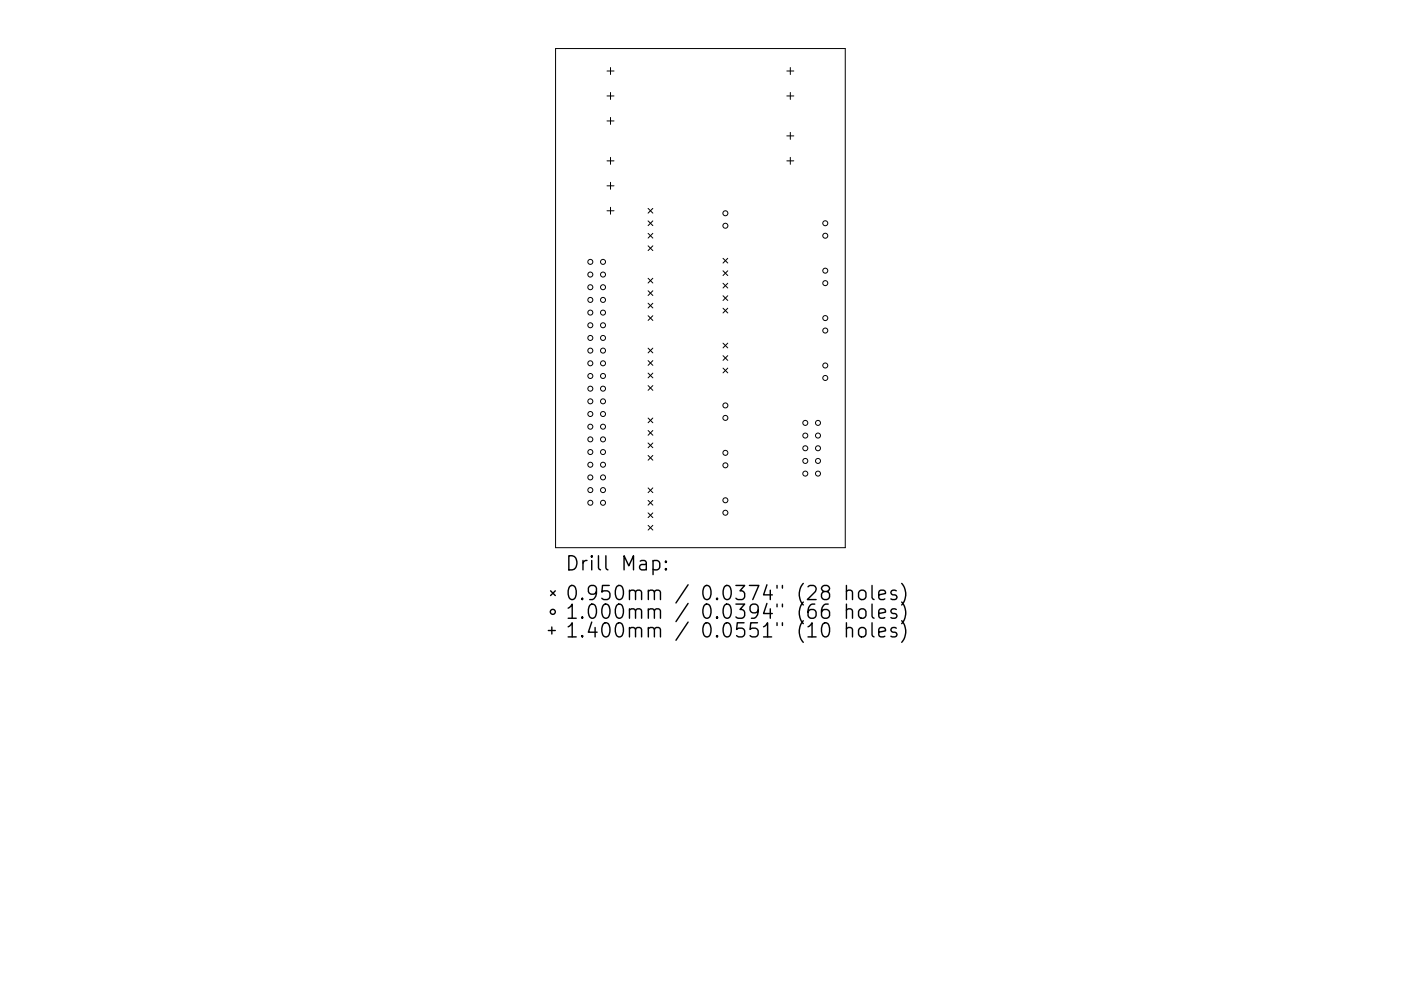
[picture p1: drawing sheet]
<svg xmlns="http://www.w3.org/2000/svg" width="297mm" height="210mm" viewBox="0 0 297 210" stroke-linecap="round" stroke-linejoin="round" font-family="sans-serif">
<defs><g id="words">
<g font-size="4.2">
<text x="119.7" y="121.1">Drill Map:</text>
<text x="119.7" y="127.4">0.950mm / 0.0374&quot; (28 holes)</text>
<text x="119.7" y="131.3">1.000mm / 0.0394&quot; (66 holes)</text>
<text x="119.7" y="135.3">1.400mm / 0.0551&quot; (10 holes)</text>
</g>
</g></defs>
<g fill="none" stroke="#000" stroke-width=".21">
<path d="M117.8 10.3h61.4v105.9h-61.4zM128.7 15.1h1.5M129.4 14.3v1.5M129.4 19.6v1.5M166.8 15.1h1.5M167.6 14.3v1.5M167.6 19.6v1.5M128.7 20.4h1.5M128.7 25.7h1.5M128.7 34.1h1.5M128.7 39.4h1.5M129.4 24.9v1.5"/>
<path d="M129.4 33.4v1.5M129.4 38.7v1.5M166.8 20.4h1.5M166.8 34.1h1.5M166.8 28.8h1.5M167.6 28.1v1.5M167.6 33.4v1.5M128.7 44.7h1.5M129.4 44v1.5M137.4 44.2l1 1M137.4 46.9l1 1M137.4 49.5l1 1"/>
<path d="M137.4 52.2l1 1M137.4 59l1 1M138.4 44.2l-1 1M138.4 46.9l-1 1M138.4 49.5l-1 1M138.4 52.2l-1 1M138.4 59l-1 1M153.3 54.8l1 1M153.3 57.5l1 1M154.3 54.8l-1 1M154.3 57.5l-1 1M137.4 61.7l1 1"/>
<path d="M137.4 64.3l1 1M137.4 67l1 1M137.4 73.9l1 1M137.4 76.5l1 1M137.4 79.2l1 1M138.4 61.7l-1 1M138.4 64.3l-1 1M138.4 67l-1 1M138.4 73.9l-1 1M138.4 76.5l-1 1M138.4 79.2l-1 1M153.3 62.7l1 1.1"/>
<path d="M153.3 65.4l1 1M153.3 60.1l1 1M153.3 72.8l1 1M153.3 75.5l1 1M153.3 78.1l1 1M154.3 72.8l-1 1M154.3 75.5l-1 1M154.3 60.1l-1 1M154.3 62.7l-1 1.1M154.3 65.4l-1 1M154.3 78.1l-1 1M137.4 81.8l1 1"/>
<path d="M137.4 88.7l1 1M137.4 91.3l1 1M137.4 94l1 1M137.4 96.6l1 1M138.4 81.8l-1 1M138.4 88.7l-1 1M138.4 91.3l-1 1M138.4 94l-1 1M138.4 96.6l-1 1M137.4 103.5l1 1M137.4 106.2l1 1M137.4 108.8l1 1"/>
<path d="M137.4 111.5l1 1M138.4 103.5l-1 1M138.4 106.2l-1 1M138.4 108.8l-1 1M138.4 111.5l-1 1"/>
<circle cx="125.2" cy="58.3" r=".53"/>
<circle cx="125.2" cy="55.6" r=".53"/>
<circle cx="127.9" cy="58.3" r=".53"/>
<circle cx="127.9" cy="55.6" r=".53"/>
<circle cx="153.8" cy="47.9" r=".53"/>
<circle cx="153.8" cy="45.2" r=".53"/>
<circle cx="175" cy="57.4" r=".53"/>
<circle cx="175" cy="50" r=".53"/>
<circle cx="175" cy="47.4" r=".53"/>
<circle cx="125.2" cy="66.3" r=".53"/>
<circle cx="125.2" cy="77.1" r=".53"/>
<circle cx="125.2" cy="71.7" r=".53"/>
<circle cx="125.2" cy="69" r=".53"/>
<circle cx="125.2" cy="74.4" r=".53"/>
<circle cx="125.2" cy="63.6" r=".53"/>
<circle cx="125.2" cy="60.9" r=".53"/>
<circle cx="125.2" cy="79.8" r=".53"/>
<circle cx="127.9" cy="77.1" r=".53"/>
<circle cx="127.9" cy="66.3" r=".53"/>
<circle cx="127.9" cy="71.7" r=".53"/>
<circle cx="127.9" cy="74.4" r=".53"/>
<circle cx="127.9" cy="69" r=".53"/>
<circle cx="127.9" cy="79.8" r=".53"/>
<circle cx="127.9" cy="60.9" r=".53"/>
<circle cx="127.9" cy="63.6" r=".53"/>
<circle cx="175" cy="77.5" r=".53"/>
<circle cx="175" cy="60.1" r=".53"/>
<circle cx="175" cy="67.5" r=".53"/>
<circle cx="175" cy="70.1" r=".53"/>
<circle cx="125.2" cy="82.5" r=".53"/>
<circle cx="125.2" cy="93.2" r=".53"/>
<circle cx="125.2" cy="98.6" r=".53"/>
<circle cx="125.2" cy="90.5" r=".53"/>
<circle cx="125.2" cy="87.8" r=".53"/>
<circle cx="125.2" cy="85.2" r=".53"/>
<circle cx="125.2" cy="95.9" r=".53"/>
<circle cx="127.9" cy="82.5" r=".53"/>
<circle cx="127.9" cy="93.2" r=".53"/>
<circle cx="127.9" cy="98.6" r=".53"/>
<circle cx="127.9" cy="85.2" r=".53"/>
<circle cx="127.9" cy="90.5" r=".53"/>
<circle cx="127.9" cy="87.8" r=".53"/>
<circle cx="127.9" cy="95.9" r=".53"/>
<circle cx="153.8" cy="98.7" r=".53"/>
<circle cx="153.8" cy="86" r=".53"/>
<circle cx="153.8" cy="88.7" r=".53"/>
<circle cx="153.8" cy="96.1" r=".53"/>
<circle cx="170.7" cy="92.4" r=".53"/>
<circle cx="170.7" cy="95.1" r=".53"/>
<circle cx="170.7" cy="97.8" r=".53"/>
<circle cx="170.7" cy="89.7" r=".53"/>
<circle cx="173.4" cy="95.1" r=".53"/>
<circle cx="173.4" cy="92.4" r=".53"/>
<circle cx="173.4" cy="89.7" r=".53"/>
<circle cx="173.4" cy="97.8" r=".53"/>
<circle cx="175" cy="80.2" r=".53"/>
<circle cx="125.2" cy="104" r=".53"/>
<circle cx="125.2" cy="106.7" r=".53"/>
<circle cx="125.2" cy="101.3" r=".53"/>
<circle cx="127.9" cy="104" r=".53"/>
<circle cx="127.9" cy="106.7" r=".53"/>
<circle cx="127.9" cy="101.3" r=".53"/>
<circle cx="153.8" cy="106.1" r=".53"/>
<circle cx="153.8" cy="108.8" r=".53"/>
<circle cx="170.7" cy="100.5" r=".53"/>
<circle cx="173.4" cy="100.5" r=".53"/>
</g>
<g fill="none" stroke="#000" stroke-width=".3">
<path d="M138.5 119.1l.8-.2 .6 .6v.8l-.3 .5-.3 .1-.8-.1M141.2 119.1l.1 .1-.1 .1-.2-.1 .2-.1v.2M116.3 133.8h1.4M116.7 125.3l1 1.1M117 133v1.5M117.7 125.3l-1 1.1M141.2 120.6l.1 .2-.1 .1-.2-.1 .2-.2v.3M174.6 132.3a.71 .71 0 0 1 1.1 .4 1.76 1.76 0 0 1-.5 2.4 .77 .77 0 0 1-.9-.5 2.34 2.34 0 0 1 .3-2.3zM174.7 125.5l-.2-.1a.62 .62 0 0 1-.3-.7 .62 .62 0 0 1 .5-.5h.6l.4 .3a.61 .61 0 0 1 .1 .6 .61 .61 0 0 1-.5 .4h-.6l-.5 .6v.5l.5 .6 .9-.1 .3-.5v-.5l-.6-.6M175.6 128.2a1.19 1.19 0 0 0-1.4 1.3v1.1l.3 .4 .8 .2 .4-.3 .2-1-.3-.4-.9-.2-.5 .6M179.5 125.5a.74 .74 0 0 1 1.2 .1v1.6M179.5 129.5a.74 .74 0 0 1 1.2 .1v1.6"/>
<path d="M179.5 133.4a.74 .74 0 0 1 1.2 .2v1.5M179.5 124.2v3M179.5 128.2v3M179.5 132.1v3M182.2 125.5a.81 .81 0 0 1 .8-.3 .81 .81 0 0 1 .6 .6v.8a.81 .81 0 0 1-.8 .6 .81 .81 0 0 1-.8-.6v-.8zM182.2 133.4a.81 .81 0 0 1 .8-.3 .81 .81 0 0 1 .6 .6v.9a.81 .81 0 0 1-.8 .6 .81 .81 0 0 1-.8-.6v-.9zM182.3 129.3a.81 .81 0 0 1 1.3 .4v.9a.81 .81 0 0 1-.8 .6 .81 .81 0 0 1-.8-.6v-.9zM184.9 124.2v2.6l.4 .4M184.9 128.2v2.5l.4 .5M184.9 132.1v2.6l.4 .4M186.3 126.2l1.4-.3-.1-.5-.9-.2-.4 .4v1.2l.2 .3 .2 .1 .9-.1M186.3 130.2l1.4-.3-.1-.6-.9-.1-.4 .4v1.1l.2 .3 .2 .2 .9-.2"/>
<path d="M186.3 134.1l1.4-.3-.1-.5-.9-.2-.4 .5v1.1l.2 .3 .2 .1 .9-.1M190 125.4l-.7-.2-.4 .4 .1 .5 1 .3 .2 .2-.2 .5-.3 .1-.8-.1M190 129.3l-.7-.1-.4 .4 .1 .4 1 .3 .2 .3-.2 .4-.3 .2-.8-.2M190 133.3l-.7-.2-.4 .5 .1 .4 1 .3 .2 .3-.2 .4-.3 .1-.8-.1M191.2 123.8a3.4 3.4 0 0 1 0 4.6M191.2 127.7a3.4 3.4 0 0 1 0 4.6M191.2 131.7a3.4 3.4 0 0 1 0 4.6"/>
<circle cx="117.2" cy="129.8" r=".53"/>
</g>
<use href="#words"/>
</svg>
